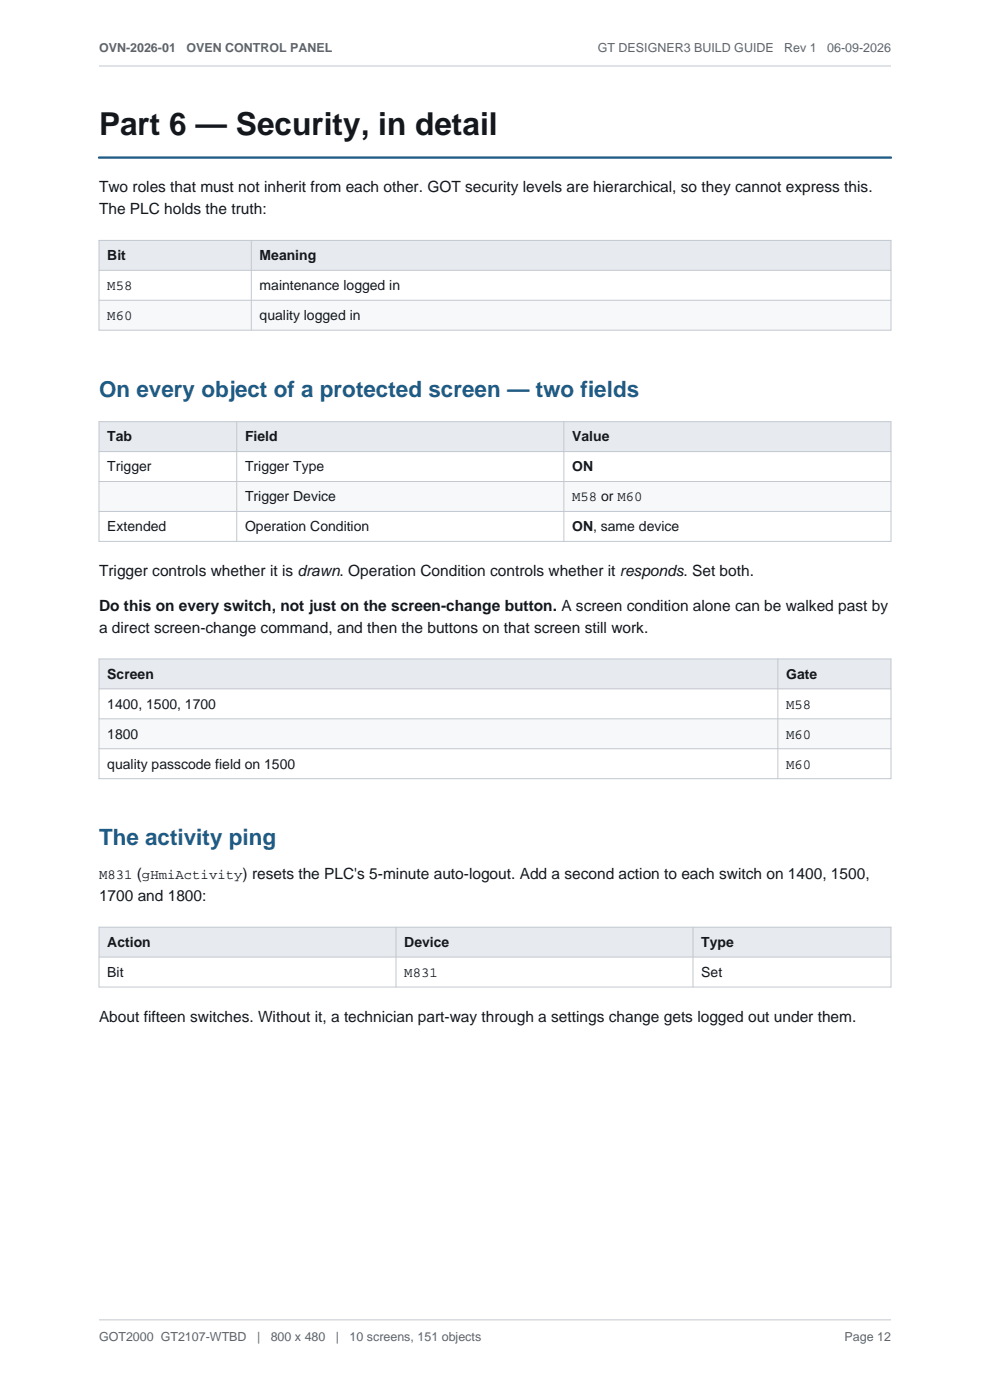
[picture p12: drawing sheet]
<svg xmlns="http://www.w3.org/2000/svg" width="210mm" height="297mm" viewBox="0 0 210 297" stroke-linecap="round" stroke-linejoin="round" font-family="sans-serif">
<defs><g id="words">
<text font-size="6.7" fill="#14181d" x="21" y="28.7">Part 6 — Security, in detail</text>
<g font-size="4.8" fill="#1d5c86">
<text x="21" y="84.2">On every object of a protected screen — two fields</text>
<text x="21" y="179.3">The activity ping</text>
</g>
<g font-size="3.3" fill="#14181d">
<text x="21" y="40.8">Two roles that must not inherit from each other. GOT security levels are hierarchical, so they cannot express this.</text>
<text x="21" y="45.5">The PLC holds the truth:</text>
<text x="21" y="122.2">Trigger controls whether it is drawn. Operation Condition controls whether it responds. Set both.</text>
<text x="21" y="129.6">Do this on every switch, not just on the screen-change button. A screen condition alone can be walked past by</text>
<text x="21" y="134.3">a direct screen-change command, and then the buttons on that screen still work.</text>
<text x="21" y="191.2">1700 and 1800:</text>
<text x="21" y="216.7">About fifteen switches. Without it, a technician part-way through a settings change gets logged out under them.</text>
</g>
<g font-size="3" fill="#14181d">
<text x="22.8" y="55.2">Bit</text>
<text x="55.1" y="55.2">Meaning</text>
<text x="22.8" y="61.5">M58</text>
<text x="55.1" y="61.5">maintenance logged in</text>
<text x="22.8" y="67.9">M60</text>
<text x="55.1" y="67.9">quality logged in</text>
<text x="22.8" y="93.6">Tab</text>
<text x="52" y="93.6">Field</text>
<text x="121.4" y="93.6">Value</text>
<text x="22.8" y="100">Trigger</text>
<text x="52" y="100">Trigger Type</text>
<text x="121.4" y="100">ON</text>
<text x="52" y="106.3">Trigger Device</text>
<text x="121.4" y="106.3">M58 or M60</text>
<text x="22.8" y="112.7">Extended</text>
<text x="52" y="112.7">Operation Condition</text>
<text x="121.4" y="112.7">ON, same device</text>
<text x="22.8" y="144">Screen</text>
<text x="166.8" y="144">Gate</text>
<text x="22.8" y="150.3">1400, 1500, 1700</text>
<text x="166.8" y="150.3">M58</text>
<text x="22.8" y="156.7">1800</text>
<text x="166.8" y="156.7">M60</text>
<text x="22.8" y="163">quality passcode field on 1500</text>
<text x="166.8" y="163">M60</text>
<text x="21" y="186.5">M831 (gHmiActivity) resets the PLC's 5-minute auto-logout. Add a second action to each switch on 1400, 1500,</text>
<text x="22.8" y="200.9">Action</text>
<text x="85.8" y="200.9">Device</text>
<text x="148.8" y="200.9">Type</text>
<text x="22.8" y="207.2">Bit</text>
<text x="85.8" y="207.2">M831</text>
<text x="148.8" y="207.2">Set</text>
</g>
<g font-size="2.6" fill="#5b636e">
<text x="21" y="11">OVN-2026-01</text>
<text x="39.5" y="11">OVEN CONTROL PANEL</text>
<text x="126.8" y="11">GT DESIGNER3 BUILD GUIDE</text>
<text x="166.4" y="11">Rev 1</text>
<text x="175.5" y="11">06-09-2026</text>
<text x="21" y="284.5">GOT2000 GT2107-WTBD</text>
<text x="54.5" y="284.5">|</text>
<text x="57.4" y="284.5">800 x 480</text>
<text x="71.2" y="284.5">|</text>
<text x="74.1" y="284.5">10 screens, 151 objects</text>
<text x="179.1" y="284.5">Page 12</text>
</g>
</g></defs>
<path d="M21 14h168M21 280h168" fill="none" stroke="#c2c8cf" stroke-width=".21"/>
<path d="M21 33.4h168" fill="none" stroke="#1d5c86" stroke-width=".49"/>
<path d="M21 51h168v6.3h-168z" fill-rule="evenodd" fill="#e7eaee"/>
<path d="M21 57.3h168v6.4h-168z" fill-rule="evenodd" fill="#fff"/>
<path d="M21 63.7h168v6.3h-168z" fill-rule="evenodd" fill="#f7f8f9"/>
<path d="M21 51h168v19h-168zM21 57.3h168M53.3 51v19M21 63.7h168" fill="none" stroke="#c2c8cf" stroke-width=".21"/>
<path d="M21 89.5h168v6.3h-168z" fill-rule="evenodd" fill="#e7eaee"/>
<path d="M21 95.8h168v6.4h-168z" fill-rule="evenodd" fill="#fff"/>
<path d="M21 102.2h168v6.3h-168z" fill-rule="evenodd" fill="#f7f8f9"/>
<path d="M21 108.5h168v6.4h-168z" fill-rule="evenodd" fill="#fff"/>
<path d="M21 89.5h168v25.4h-168zM21 95.8h168M50.2 89.5v25.4M119.6 89.5v25.4M21 102.2h168M21 108.5h168" fill="none" stroke="#c2c8cf" stroke-width=".21"/>
<path d="M21 139.8h168v6.3h-168z" fill-rule="evenodd" fill="#e7eaee"/>
<path d="M21 146.1h168v6.4h-168z" fill-rule="evenodd" fill="#fff"/>
<path d="M21 152.5h168v6.3h-168z" fill-rule="evenodd" fill="#f7f8f9"/>
<path d="M21 158.8h168v6.4h-168z" fill-rule="evenodd" fill="#fff"/>
<path d="M21 139.8h168v25.4h-168zM165 139.8v25.4M21 146.1h168M21 152.5h168M21 158.8h168" fill="none" stroke="#c2c8cf" stroke-width=".21"/>
<path d="M21 196.7h168v6.3h-168z" fill-rule="evenodd" fill="#e7eaee"/>
<path d="M21 203h168v6.4h-168z" fill-rule="evenodd" fill="#fff"/>
<path d="M21 196.7h168v12.7h-168zM84 196.7v12.7M147 196.7v12.7M21 203h168" fill="none" stroke="#c2c8cf" stroke-width=".21"/>
<use href="#words"/>
</svg>
